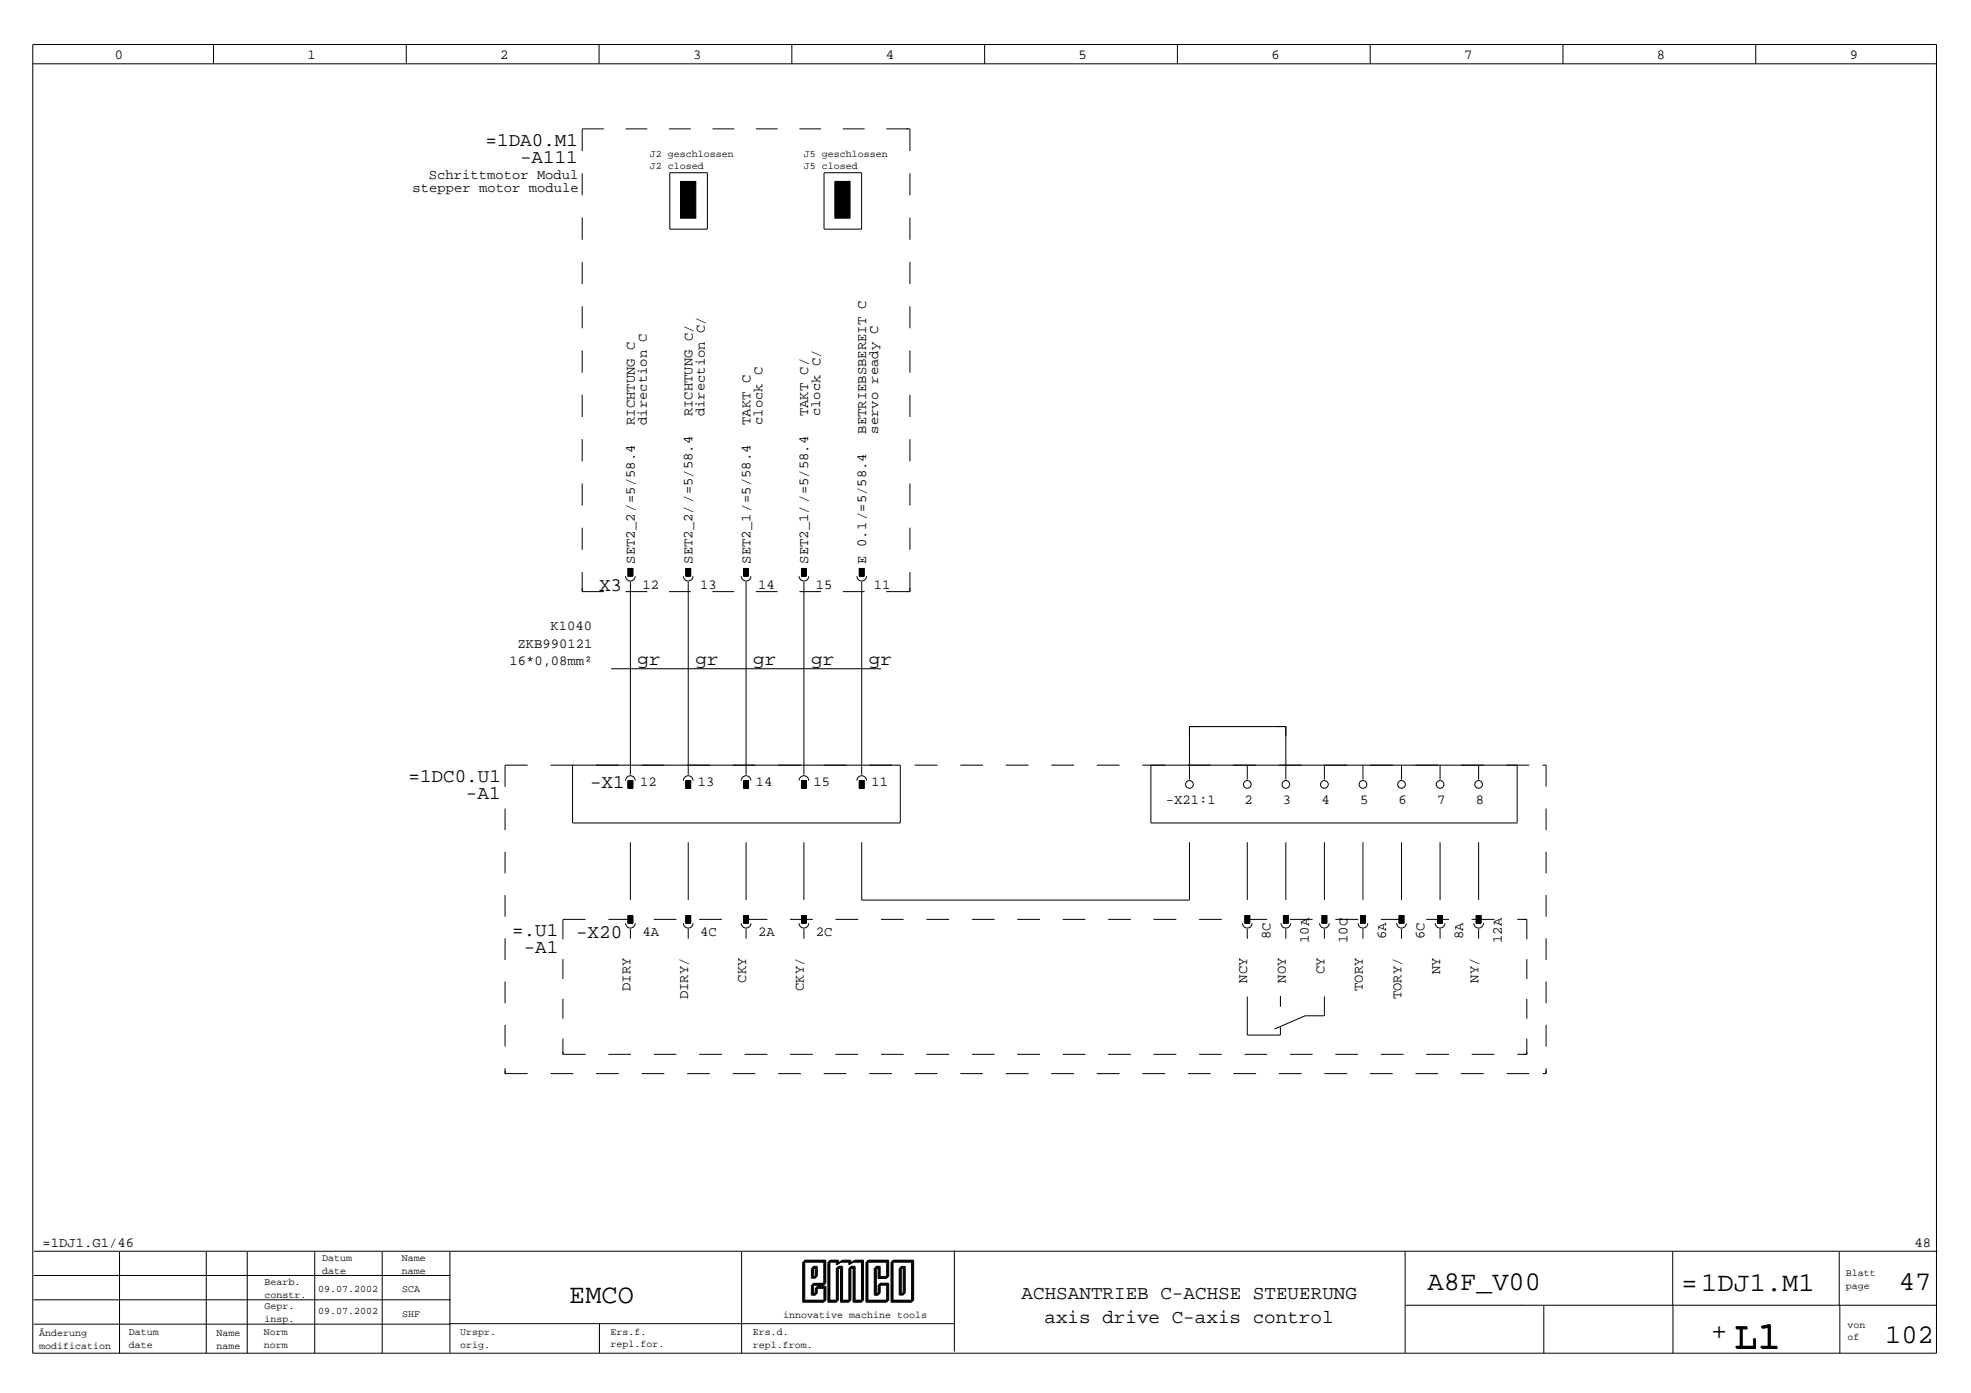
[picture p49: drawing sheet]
<svg xmlns="http://www.w3.org/2000/svg" width="297mm" height="210mm" viewBox="0 0 297 210" stroke-linecap="round" stroke-linejoin="round" font-family="sans-serif">
<defs><g id="words">
<text font-size="5.8" x="261.3" y="203.1">L1</text>
<g font-size="4.1">
<text x="85.8" y="196.3">EMCO</text>
<text x="215.2" y="194.4">A8F_V00</text>
<text x="253.4" y="194.5">=1DJ1.M1</text>
<text x="286.2" y="194.4">47</text>
<text x="257.9" y="201.8">+</text>
<text x="284.1" y="202.4">102</text>
</g>
<g font-size="2.9">
<text x="73.2" y="22">=1DA0.M1</text>
<text x="78.4" y="24.5">-A111</text>
<text x="90.3" y="89">X3</text>
<text x="96.1" y="100.2">gr</text>
<text x="104.8" y="100.2">gr</text>
<text x="113.5" y="100.2">gr</text>
<text x="122.2" y="100.2">gr</text>
<text x="131" y="100.2">gr</text>
<text x="61.6" y="117.8">=1DC0.U1</text>
<text x="88.9" y="118.7">-X1</text>
<text x="70.2" y="120.4">-A1</text>
<text x="77.2" y="141.1">=.U1</text>
<text x="78.9" y="143.6">-A1</text>
<text x="86.8" y="141.3">-X20</text>
<text x="154" y="195.7">ACHSANTRIEB C-ACHSE STEUERUNG</text>
<text x="157.4" y="199.3">axis drive C-axis control</text>
</g>
<g font-size="2.1">
<text x="17.3" y="8.9">0</text>
<text x="46.3" y="8.9">1</text>
<text x="75.4" y="8.9">2</text>
<text x="104.4" y="8.9">3</text>
<text x="133.5" y="8.9">4</text>
<text x="162.6" y="8.9">5</text>
<text x="191.6" y="8.9">6</text>
<text x="220.7" y="8.9">7</text>
<text x="249.7" y="8.9">8</text>
<text x="278.8" y="8.9">9</text>
<text x="62.2" y="28.9">stepper motor module</text>
<text x="64.6" y="27">Schrittmotor Modul</text>
<text x="95.7" y="64" transform="rotate(-90 95.7 64)">RICHTUNG C</text>
<text x="97.5" y="64" transform="rotate(-90 97.5 64)">direction C</text>
<text x="104.4" y="62.7" transform="rotate(-90 104.4 62.7)">RICHTUNG C/</text>
<text x="106.2" y="62.7" transform="rotate(-90 106.2 62.7)">direction C/</text>
<text x="113.1" y="64" transform="rotate(-90 113.1 64)">TAKT C</text>
<text x="114.9" y="64" transform="rotate(-90 114.9 64)">clock C</text>
<text x="121.8" y="62.7" transform="rotate(-90 121.8 62.7)">TAKT C/</text>
<text x="123.6" y="62.7" transform="rotate(-90 123.6 62.7)">clock C/</text>
<text x="130.5" y="65.3" transform="rotate(-90 130.5 65.3)">BETRIEBSBEREIT C</text>
<text x="132.3" y="65.3" transform="rotate(-90 132.3 65.3)">servo ready C</text>
<text x="95.7" y="84.9" transform="rotate(-90 95.7 84.9)">SET2_2/=5/58.4</text>
<text x="96.8" y="88.8">12</text>
<text x="104.4" y="84.9" transform="rotate(-90 104.4 84.9)">SET2_2/ /=5/58.4</text>
<text x="105.5" y="88.8">13</text>
<text x="113.1" y="84.9" transform="rotate(-90 113.1 84.9)">SET2_1/=5/58.4</text>
<text x="114.2" y="88.8">14</text>
<text x="121.8" y="84.9" transform="rotate(-90 121.8 84.9)">SET2_1/ /=5/58.4</text>
<text x="123" y="88.8">15</text>
<text x="130.5" y="84.9" transform="rotate(-90 130.5 84.9)">E 0.1/=5/58.4</text>
<text x="131.7" y="88.8">11</text>
<text x="83" y="95">K1040</text>
<text x="76.8" y="100.2">16*0,08mm²</text>
<text x="78" y="97.6">ZKB990121</text>
<text x="96.5" y="118.4">12</text>
<text x="105.2" y="118.4">13</text>
<text x="113.9" y="118.4">14</text>
<text x="122.6" y="118.4">15</text>
<text x="131.3" y="118.4">11</text>
<text x="175.7" y="121.1">-X21:1</text>
<text x="187.5" y="121.1">2</text>
<text x="193.3" y="121.1">3</text>
<text x="199.2" y="121.1">4</text>
<text x="205" y="121.1">5</text>
<text x="210.8" y="121.1">6</text>
<text x="216.6" y="121.1">7</text>
<text x="222.4" y="121.1">8</text>
<text x="96.8" y="141.1">4A</text>
<text x="105.5" y="141.1">4C</text>
<text x="114.2" y="141.1">2A</text>
<text x="123" y="141.1">2C</text>
<text x="191.5" y="141.5" transform="rotate(-90 191.5 141.5)">8C</text>
<text x="197.3" y="142.1" transform="rotate(-90 197.3 142.1)">10A</text>
<text x="203.1" y="142.1" transform="rotate(-90 203.1 142.1)">10C</text>
<text x="208.9" y="141.5" transform="rotate(-90 208.9 141.5)">6A</text>
<text x="214.7" y="141.5" transform="rotate(-90 214.7 141.5)">6C</text>
<text x="220.5" y="141.5" transform="rotate(-90 220.5 141.5)">8A</text>
<text x="226.3" y="142.1" transform="rotate(-90 226.3 142.1)">12A</text>
<text x="95" y="149.3" transform="rotate(-90 95 149.3)">DIRY</text>
<text x="112.4" y="148.1" transform="rotate(-90 112.4 148.1)">CKY</text>
<text x="121.2" y="149.3" transform="rotate(-90 121.2 149.3)">CKY/</text>
<text x="188" y="148.1" transform="rotate(-90 188 148.1)">NCY</text>
<text x="193.8" y="148.1" transform="rotate(-90 193.8 148.1)">NOY</text>
<text x="199.6" y="146.8" transform="rotate(-90 199.6 146.8)">CY</text>
<text x="205.4" y="149.3" transform="rotate(-90 205.4 149.3)">TORY</text>
<text x="217" y="146.8" transform="rotate(-90 217 146.8)">NY</text>
<text x="222.8" y="148.1" transform="rotate(-90 222.8 148.1)">NY/</text>
<text x="103.7" y="150.6" transform="rotate(-90 103.7 150.6)">DIRY/</text>
<text x="211.2" y="150.6" transform="rotate(-90 211.2 150.6)">TORY/</text>
<text x="6.4" y="187.9">=1DJ1.G1/46</text>
<text x="288.5" y="187.9">48</text>
</g>
<g font-size="1.5">
<text x="97.9" y="23.6">J2 geschlossen</text>
<text x="121.2" y="23.6">J5 geschlossen</text>
<text x="97.9" y="25.5">J2 closed</text>
<text x="121.2" y="25.5">J5 closed</text>
<text x="48.6" y="190">Datum</text>
<text x="48.6" y="191.9">date</text>
<text x="60.5" y="190">Name</text>
<text x="60.5" y="191.9">name</text>
<text x="39.8" y="193.6">Bearb.</text>
<text x="39.8" y="195.5">constr.</text>
<text x="39.8" y="197.3">Gepr.</text>
<text x="48" y="194.6">09.07.2002</text>
<text x="60.6" y="194.7">SCA</text>
<text x="278.2" y="192.3">Blatt</text>
<text x="278.2" y="194.2">page</text>
<text x="5.9" y="201.3">Änderung</text>
<text x="5.9" y="203.2">modification</text>
<text x="19.4" y="201.2">Datum</text>
<text x="19.4" y="203.1">date</text>
<text x="32.6" y="201.3">Name</text>
<text x="32.6" y="203.2">name</text>
<text x="39.7" y="201.2">Norm</text>
<text x="39.7" y="203.1">norm</text>
<text x="39.8" y="199.2">insp.</text>
<text x="48" y="198">09.07.2002</text>
<text x="60.6" y="198.5">SHF</text>
<text x="69.3" y="201.2">Urspr.</text>
<text x="69.3" y="203.1">orig.</text>
<text x="92" y="201.1">Ers.f.</text>
<text x="92" y="203">repl.for.</text>
<text x="113.5" y="201.2">Ers.d.</text>
<text x="113.5" y="203.1">repl.from.</text>
<text x="118" y="198.6">innovative machine tools</text>
<text x="278.4" y="200.1">von</text>
<text x="278.4" y="202">of</text>
</g>
</g></defs>
<g fill="none" stroke="#000" stroke-width=".15">
<path d="M4.9 9.6h286.9M4.9 6.7h286.9v197.2h-286.9zM32.2 6.7v2.9M61.2 6.7v2.9M90.3 6.7v2.9M91 19.4h-3.3v3.4M94.3 19.4h3.2M100.8 19.4h3.3M107.4 19.4h3.3M113.9 19.4h3.3M119.3 6.7v2.9M120.5 19.4h3.2"/>
<path d="M127 19.4h3.3M133.6 19.4h3.5v3.4M148.4 6.7v2.9M177.4 6.7v2.9M206.5 6.7v2.9M235.5 6.7v2.9M264.6 6.7v2.9M87.7 26.1v3.3M87.7 32.8v3.3M87.7 39.5v3.3M100.9 26h5.7v8.5h-5.7zM124.2 26h5.6v8.5h-5.6z"/>
<path d="M137.1 26.1v3.3M137.1 32.8v3.3M137.1 39.5v3.3M87.7 46.1v3.4M87.7 52.8v3.4M87.7 59.5v3.3M137.1 46.1v3.4M137.1 52.8v3.4M137.1 59.5v3.3M87.7 66.2v3.3M87.7 72.9v3.3M87.7 79.5v3.4"/>
<path d="M137.1 66.2v3.3M137.1 72.9v3.3M137.1 79.5v3.4M87.7 86.2v2.9h3.3M94.3 86.8a.73 .73 0 0 0 .7 .7 .73 .73 0 0 0 .7-.7M94.3 89.1h3.2M94.6 85.7h.8v1.1h-.8zM95 87.7v29M100.8 89.1h3.3M103 86.8a.73 .73 0 0 0 .7 .7 .73 .73 0 0 0 .7-.7M103.4 85.7h.7v1.1h-.7zM103.7 87.7v29"/>
<path d="M107.4 89.1h3.3M111.7 86.8a.73 .73 0 0 0 .7 .7 .73 .73 0 0 0 .8-.7M112.1 85.7h.7v1.1h-.7zM112.4 87.7v29M113.9 89.1h3.3M120.4 86.8a.73 .73 0 0 0 .8 .7 .73 .73 0 0 0 .7-.7M120.5 89.1h3.2M120.8 85.7h.7v1.1h-.7zM121.2 87.7v29M127 89.1h3.3M129.1 86.8a.73 .73 0 0 0 .8 .7 .73 .73 0 0 0 .7-.7M129.5 85.7h.7v1.1h-.7z"/>
<path d="M129.9 87.7v29M137.1 86.2v2.9h-3.5M79.5 115.3h-3.4v3.3M83 115.3h52.7v8.7h-49.4v-8.7M92.1 100.8h40.7M94.3 117.6a.73 .73 0 0 1 .7-.7 .73 .73 0 0 1 .7 .7M94.6 117.6h.8v1.2h-.8zM103 117.6a.73 .73 0 0 1 .7-.7 .73 .73 0 0 1 .7 .7M103.4 117.6h.7v1.2h-.7zM111.7 117.6a.73 .73 0 0 1 .7-.7 .73 .73 0 0 1 .8 .7M112.1 117.6h.7v1.2h-.7zM120.4 117.6a.73 .73 0 0 1 .8-.7 .73 .73 0 0 1 .7 .7"/>
<path d="M120.8 117.6h.7v1.2h-.7zM129.1 117.6a.73 .73 0 0 1 .8-.7 .73 .73 0 0 1 .7 .7M129.5 117.6h.7v1.2h-.7zM137.9 115.3h3.4M144.7 115.3h3.4M151.6 115.3h3.4M158.4 115.3h3.5M165.3 115.3h3.4M172.2 115.3h58.3M173.4 115.3v8.7h55.2v-8.7M179.3 117.5v-8h14.5v8M188 115.3v2.2"/>
<path d="M199.6 115.3v2.2M205.4 115.3v2.2M211.2 115.3v2.2M217 115.3v2.2M222.8 115.3v2.2M232.5 115.3h.5v3.3M76.1 121.8v3.3M76.1 128.4v3.2M76.1 134.9v3.2M88.2 138.5h-3.4v3M91.7 138.5h3.4M94.3 139.1a.73 .73 0 0 0 .7 .7 .73 .73 0 0 0 .7-.7"/>
<path d="M94.6 138h.8v1.1h-.8zM95 126.9v8.7M95 140v1.4M98.5 138.5h3.4M103 139.1a.73 .73 0 0 0 .7 .7 .73 .73 0 0 0 .7-.7M103.4 138h.7v1.1h-.7zM103.7 126.9v8.7M103.7 140v1.4M105.4 138.5h3.4M111.7 139.1a.73 .73 0 0 0 .7 .7 .73 .73 0 0 0 .8-.7M112.1 138h.7v1.1h-.7zM112.2 138.5h3.4"/>
<path d="M112.4 126.9v8.7M112.4 140v1.4M119.1 138.5h3.4M120.4 139.1a.73 .73 0 0 0 .8 .7 .73 .73 0 0 0 .7-.7M120.8 138h.7v1.1h-.7zM121.2 126.9v8.7M121.2 140v1.4M125.9 138.5h3.4M129.9 126.9v8.7h49.4v-8.7M132.8 138.5h3.4M139.6 138.5h3.4M146.5 138.5h3.4"/>
<path d="M153.3 138.5h3.4M160.2 138.5h3.4M167 138.5h3.4M173.8 138.5h3.5M180.7 138.5h3.4M187.2 139.1a.73 .73 0 0 0 .8 .7 .73 .73 0 0 0 .7-.7M187.6 138.5h3.4M187.6 138h.7v1.1h-.7zM188 126.9v8.7M188 140v1.4M193.1 139.1a.73 .73 0 0 0 .7 .7 .73 .73 0 0 0 .7-.7M193.4 138h.7v1.1h-.7z"/>
<path d="M193.8 126.9v8.7M193.8 140v1.4M194.4 138.5h3.4M198.9 139.1a.73 .73 0 0 0 .7 .7 .73 .73 0 0 0 .7-.7M199.2 138h.8v1.1h-.8zM199.6 126.9v8.7M199.6 140v1.4M201.2 138.5h3.5M204.7 139.1a.73 .73 0 0 0 .7 .7 .73 .73 0 0 0 .7-.7M205 138h.8v1.1h-.8zM205.4 126.9v8.7M205.4 140v1.4"/>
<path d="M208.1 138.5h3.4M210.5 139.1a.73 .73 0 0 0 .7 .7 .73 .73 0 0 0 .7-.7M210.9 138h.7v1.1h-.7zM211.2 126.9v8.7M211.2 140v1.4M214.9 138.5h3.5M216.3 139.1a.73 .73 0 0 0 .7 .7 .73 .73 0 0 0 .8-.7M216.7 138h.7v1.1h-.7zM217 126.9v8.7M217 140v1.4M221.8 138.5h3.4M222.1 139.1a.73 .73 0 0 0 .7 .7 .73 .73 0 0 0 .8-.7"/>
<path d="M222.5 138h.7v1.1h-.7zM222.8 126.9v8.7M222.8 140v1.4M228.6 138.5h1.5v3M233 121.8v3.3M233 128.4v3.2M233 134.9v3.2M76.1 141.4v3.3M76.1 147.9v3.3M76.1 154.4v3.3M84.8 144.5v3M84.8 150.5v3"/>
<path d="M84.8 156.5v2.4h3.4M91.7 158.9h3.4M98.5 158.9h3.4M105.4 158.9h3.4M112.2 158.9h3.4M119.1 158.9h3.4M125.9 158.9h3.4M132.8 158.9h3.4M139.6 158.9h3.4M146.5 158.9h3.4M153.3 158.9h3.4M160.2 158.9h3.4"/>
<path d="M167 158.9h3.4M173.8 158.9h3.5M180.7 158.9h3.4M187.6 158.9h3.4M188 150.2v5.8h5M193 150.1v1.6M193 154.8v1.2M194.4 158.9h3.4M199.6 150.2v2.9h-2.9l-4.6 2M201.2 158.9h3.5M208.1 158.9h3.4M214.9 158.9h3.5"/>
<path d="M221.8 158.9h3.4M230.1 156.5v2.4h-1.5M230.1 144.5v3M230.1 150.5v3M233 141.4v3.3M233 147.9v3.3M233 154.4v3.3M76.1 161v.8h3.4M83 161.8h3.4M89.8 161.8h3.5M96.7 161.8h3.4M103.6 161.8h3.4"/>
<path d="M110.4 161.8h3.4M117.3 161.8h3.4M124.1 161.8h3.5M131 161.8h3.4M137.9 161.8h3.4M144.7 161.8h3.4M151.6 161.8h3.4M158.4 161.8h3.5M165.3 161.8h3.4M172.2 161.8h3.4M179 161.8h3.5M185.9 161.8h3.4"/>
<path d="M192.7 161.8h3.5M199.6 161.8h3.4M206.5 161.8h3.4M213.3 161.8h3.5M220.2 161.8h3.4M227 161.8h3.5M233 161v.8h-.5M5.1 192.2h62.8M5.1 195.9h62.8M5.1 199.5h62.8M5.1 188.5h286.9M18 188.7v15.2"/>
<path d="M31.1 188.7v15.2M37.3 188.7v15.2M47.4 188.7v15.2M57.6 188.7v15.2M67.8 188.6v15.2M67.8 199.5h76M90.3 199.5v4.4M111.8 188.6v15.3M121 190.2h3.1v3.5h-1.8v1.5h.6v-1.1h1.3v2.1h-3.2zM121.1 190.1h3.1v3.5h-1.8v1.5h.5v-1.1h1.4v2.1h-3.2zM121.1 190h3.2v3.5h-1.9v1.5h.6v-1h1.3v2.1h-3.2zM121.2 190h3.2v3.4h-1.9v1.5h.6v-1h1.3v2.1h-3.2z"/>
<path d="M121.3 189.9h3.2v3.5h-1.9v1.5h.6v-1.1h1.3v2.1h-3.2zM122.3 191.1h.6v1.5h-.6zM122.4 191h.5v1.5h-.5zM122.4 191h.6v1.4h-.6zM122.5 190.9h.6v1.5h-.6zM122.6 190.8h.6v1.5h-.6zM124.8 190.2h1.2v.4l.7-.4h1.2v.4l.7-.4h1.2v6h-1.2v-5.1h-.7v5.1h-1.2v-5.1h-.7v5.1h-1.2zM126.8 190.1h1.2v.4l.6-.4h1.3v6h-1.3v-5.1h-.6v5.1h-1.2v-5.1h-.7v5.1h-1.2v-6h1.2v.4l.7-.5h1.3v.4l.7-.4h1.3v6h-1.3v-5.1h-.6v5.1h-1.3v-5.1h-.6v5.1h-1.3v-6h1.3v.4l.7-.5h1.2v.4l.7-.4h1.2v6h-1.2v-5.1h-.7v5.1h-1.2v-5.1h-.7v5.1h-1.2v-6h1.2v.4M126.9 190h1.3v.3M128.7 190h1.3v6.1h-1.3v-5.1h-.6v5.1h-1.3v-5.1h-.6v5.1h-1.3v-6.1h1.3v.5M130.5 190.2h3.1v2.4h-1.3v-1.5h-.5v4.1h.5v-1.5h1.3v2.5h-3.1zM130.6 190.1h3.1v2.5h-1.3v-1.6h-.6v4.1h.6v-1.5h1.3v2.5h-3.1z"/>
<path d="M130.7 190h3.1v2.5h-1.3v-1.5h-.6v4h.6v-1.5h1.3v2.6h-3.1zM130.7 190h3.2v2.4h-1.3v-1.5h-.6v4h.6v-1.5h1.3v2.6h-3.2zM130.8 189.9h3.1v2.4h-1.3v-1.5h-.5v4.1h.5v-1.5h1.3v2.5h-3.1zM134.3 190.2h3.1v6h-3.1zM134.4 190.1h3.1v6h-3.1zM134.4 190h3.1v6.1h-3.1zM134.5 190h3.1v6h-3.1zM134.6 189.9h3.1v6h-3.1zM135.5 191.1h.6v4.1h-.6zM135.6 191h.6v4.1h-.6zM135.7 191h.6v4h-.6zM135.7 190.9h.6v4h-.6z"/>
<path d="M135.8 190.8h.6v4h-.6zM143.8 188.4v15.3M211.8 188.6v15.3M211.8 196.7h80.1M232.7 196.8v7.1M252.1 188.6v8.2M252.1 196.8v7.1M277.2 188.6v8.1M277.3 196.7v7.2"/>
<circle cx="179.3" cy="118.2" r=".58"/>
<circle cx="188" cy="118.2" r=".58"/>
<circle cx="193.8" cy="118.2" r=".58"/>
<circle cx="199.6" cy="118.2" r=".58"/>
<circle cx="205.4" cy="118.2" r=".58"/>
<circle cx="211.2" cy="118.2" r=".58"/>
<circle cx="217" cy="118.2" r=".58"/>
<circle cx="222.8" cy="118.2" r=".58"/>
</g>
<g fill="#000" stroke="#000" stroke-width=".15">
<path d="M102.6 27.3h2.3v5.6h-2.3zM125.8 27.3h2.3v5.6h-2.3zM94.6 85.7h.8v1.1h-.8zM103.4 85.7h.7v1.1h-.7zM112.1 85.7h.7v1.1h-.7zM120.8 85.7h.7v1.1h-.7zM129.5 85.7h.7v1.1h-.7zM94.6 117.6h.8v1.2h-.8zM103.4 117.6h.7v1.2h-.7zM112.1 117.6h.7v1.2h-.7zM120.8 117.6h.7v1.2h-.7zM129.5 117.6h.7v1.2h-.7z"/>
<path d="M94.6 138h.8v1.1h-.8zM103.4 138h.7v1.1h-.7zM112.1 138h.7v1.1h-.7zM120.8 138h.7v1.1h-.7zM187.6 138h.7v1.1h-.7zM193.4 138h.7v1.1h-.7zM199.2 138h.8v1.1h-.8zM205 138h.8v1.1h-.8zM210.9 138h.7v1.1h-.7zM216.7 138h.7v1.1h-.7zM222.5 138h.7v1.1h-.7z"/>
</g>
<use href="#words"/>
</svg>
